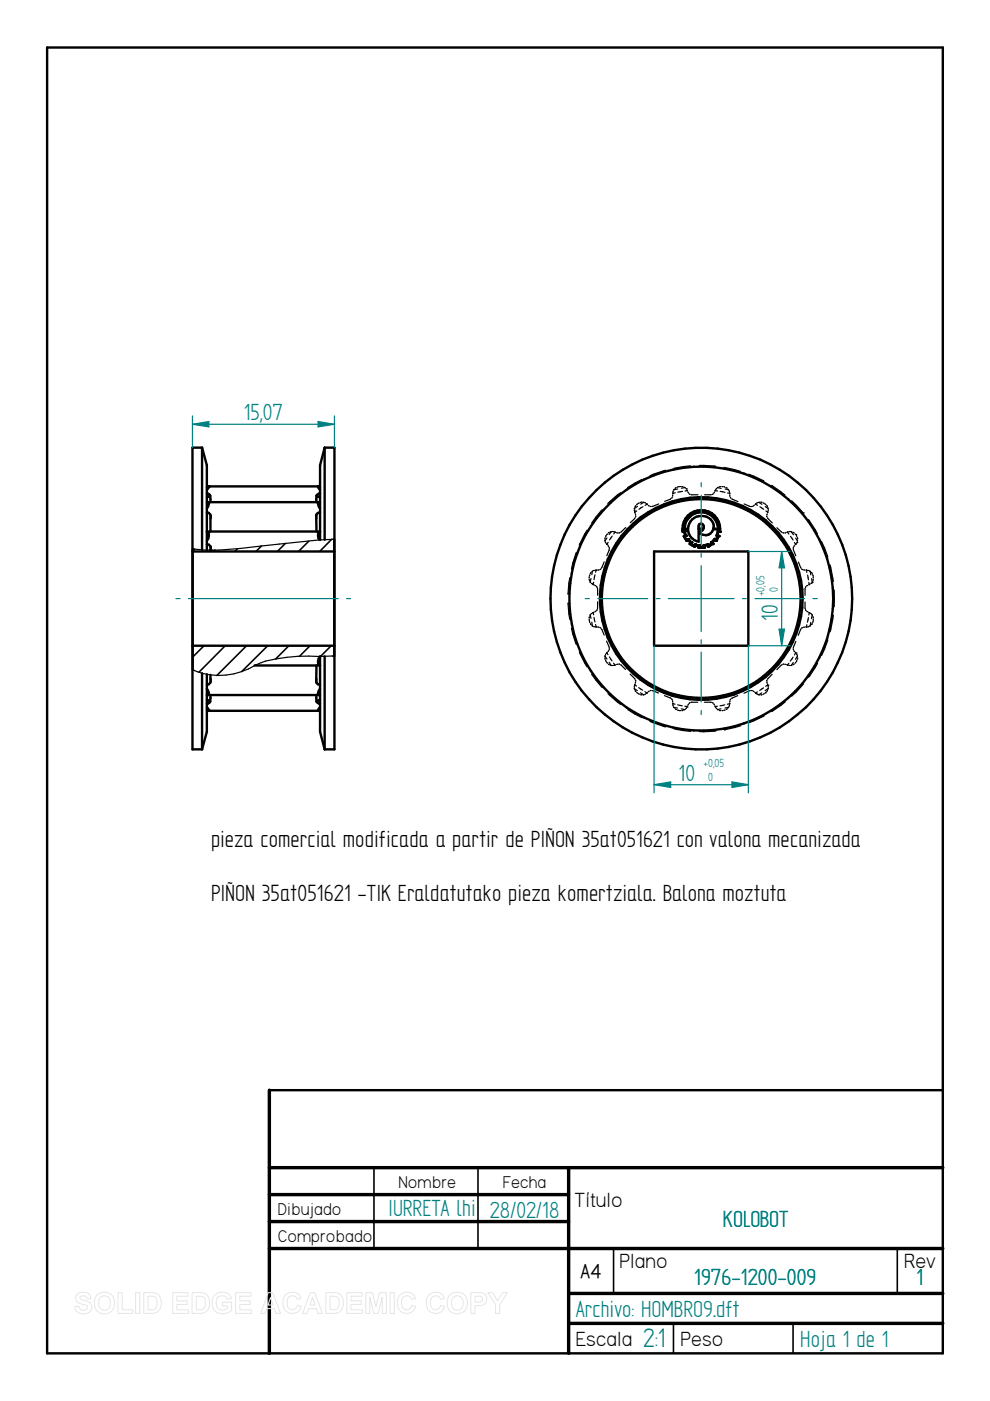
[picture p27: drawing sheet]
<svg xmlns="http://www.w3.org/2000/svg" width="210mm" height="297mm" viewBox="0 0 210 297" stroke-linecap="round" stroke-linejoin="round" font-family="sans-serif">
<defs><g id="words">
<text font-size="6.4" fill="#008080" x="136.4" y="285.6">2:1</text>
<g font-size="5.6" fill="#008080">
<text x="51.7" y="89.1">15,07</text>
<text x="164.9" y="131.7" transform="rotate(-90 164.9 131.7)">10</text>
<text x="143.9" y="165.5">10</text>
<text x="82.3" y="257.7">IURRETA lhi</text>
<text x="103.8" y="258.2">28/02/18</text>
<text x="153.3" y="260.1">KOLOBOT</text>
<text x="147.2" y="272.5">1976-1200-009</text>
<text x="194.4" y="272.5">1</text>
<text x="122.1" y="279.1">Archivo: HOMBRO9.dft</text>
<text x="169.7" y="285.5">Hoja 1 de 1</text>
</g>
<g font-size="5.6">
<text x="44.7" y="179.6">pieza comercial modificada a partir de PIÑON 35at051621 con valona mecanizada</text>
<text x="44.7" y="191.1">PIÑON 35at051621 -TIK Eraldatutako pieza komertziala. Balona moztuta</text>
</g>
<g font-size="4.9">
<text x="121.8" y="255.9">Título</text>
<text x="131.4" y="268.8">Plano</text>
<text x="191.7" y="268.8">Rev</text>
<text x="122.1" y="285.3">Escala</text>
<text x="144.3" y="285.3">Peso</text>
</g>
<text font-size="4.7" x="123.1" y="271">A4</text>
<g font-size="4.1">
<text x="84.5" y="251.8">Nombre</text>
<text x="106.6" y="251.8">Fecha</text>
<text x="58.9" y="257.6">Dibujado</text>
<text x="58.9" y="263.3">Comprobado</text>
</g>
<g font-size="2.8" fill="#008080">
<text x="164.9" y="125.5" transform="rotate(-90 164.9 125.5)">0</text>
<text x="162.1" y="126.4" transform="rotate(-90 162.1 126.4)">+0,05</text>
<text x="149.1" y="162.7">+0,05</text>
<text x="150.1" y="165.5">0</text>
</g>
</g></defs>
<g fill="none" stroke="#000" stroke-width=".51">
<path d="M10 10.1h189.9v276.8h-189.9zM42.8 94.9v21.7M42.8 94.9h-2v64h2M42.8 94.9l1.1 3.7v18M68.8 94.9v19.5M68.8 94.9h2.1v64h-2.1M68.8 94.9l-.9 3.7v15.9M40.9 116.9h30M40.9 116.4v25.6M43.9 112.7l.3 .4a1.87 1.87 0 0 1-.3 1.6M43.9 106.5h24M43.9 103.4l.3-.3h23.3l.4 .3"/>
<path d="M43.9 104.6l.5 .3 .2 .2v1.4M43.9 108.6a.94 .94 0 0 1 .7 1.3v2.8M43.9 115.4a.84 .84 0 0 1 .7 1.2M43.9 112.7h24M44.2 106.5v.1a1.27 1.27 0 0 1-.3 1.2M44.3 103.2l-.4 .6M44.5 105l-.3 .3-.3 .1M67.1 105l.3 .3 .5 .1M67.4 103.2l.5 .6M67.6 106.5l-.1 .1a1.27 1.27 0 0 0 .4 1.2M67.9 112.7l-.3 .2-.2 .4 .1 .8 .2 .4M67.9 104.6l-.8 .5v1.4"/>
<path d="M67.9 108.6l-.5 .2-.3 .5v3.4M70.9 114.3v24.8M138.7 116.9h20v20h-20zM144.7 112.8l.4-.1 .2 .8-.3 .2M144.7 112.7a4 4 0 0 1 4-4.5 4 4 0 0 1 4 4.5M145 113.7l.5 .9M145 112.1a3.6 3.6 0 0 1 3.7-3.6 3.6 3.6 0 0 1 3.6 3.7h-1.1a1.74 1.74 0 0 1-3 .7l.9-.7h-1v2.7a2.72 2.72 0 0 1-2.2-2.7h-.9M145.2 112.6h-.4a3.9 3.9 0 0 1 3.9-4.3 3.9 3.9 0 0 1 3.8 4.3h-.3l-.3 .9M145.2 112.6l.2 .9M145.5 113.6l-.3 .1 .1 .4 .3 .4 .3-.2M145.6 114.7l.2-.2 .6 .5-.1 .2M145.9 114.3l.7 .7"/>
<path d="M146.2 109.6a3.5 3.5 0 0 1 3.8-.7 3.5 3.5 0 0 1 2.2 3.2h-.9a2.39 2.39 0 0 0-3.1-2.7 2.74 2.74 0 0 0-2.3 2.7h-.7a3.1 3.1 0 0 1 1-2.5zM146.3 115.2l-.1 .1M146.3 115.4l.9 .5M146.6 115l-.2 .3 .8 .4 .1-.3M147.2 115.9l.2-.3 .7 .1v.4M147.4 115.4l.8 .3M148.2 116.1h1.1M148.3 111.2a.66 .66 0 0 1 .8 .1 .66 .66 0 0 1 0 .8h-1zM150 115.4l-.8 .3v.3h-.3h-.7l.1-.3M150.1 115.9l-.1-.3-.7 .1v.4M151 115.1l.1 .2M151.1 115.4l-.9 .5"/>
<path d="M151.8 114.6l-.3-.2-.5 .7M151.9 113.6l.3 .1-.4 .8-.3-.2-.8 .7 .3 .3-.8 .4-.1-.3M152.4 113.7l-.6 .9M152.6 112.8l-.3-.1-.2 .8 .3 .2M40.9 136.9h30M67.8 139.2a1.21 1.21 0 0 0 .1 1.9h-13.9M67.9 139.2v16l.9 3.7M68.8 139.1v19.8M42.8 142.7v16.2M43.9 143v12.2l-1.1 3.7M43.9 150.5l.3 .2h23.3l.4-.2M43.9 146a1 1 0 0 1 .3 1.3l-.2 .1"/>
<path d="M43.9 147.3l.1 .1M43.9 150l.4 .7M43.9 148.4l.6 .4M44 147.4h23.6M44.6 147.4v1.3l-.4 .4-.3 .1M44.6 143.1v.8a.94 .94 0 0 1-.7 1.3M67.1 141.1v3.4l.3 .6 .5 .1M67.1 147.4v1.3l.5 .4 .3 .1M67.9 146a1 1 0 0 0-.3 1.3h.3M67.9 150l-.5 .7M67.9 148.4l-.8 .4M57.1 231.1h142.8"/>
<circle cx="148.7" cy="126.9" r="32"/>
<circle cx="148.7" cy="126.9" r="21.1"/>
<circle cx="148.7" cy="126.9" r="28"/>
<circle cx="148.7" cy="126.9" r="21.5"/>
</g>
<path d="M57.1 231.1v55.8M57.1 247.6h142.8M57.1 253.3h63.5M57.1 259h63.5M120.6 247.6v39.3M57.1 264.7h142.8M120.6 274.2h79.3M120.6 280.6h79.3" fill="none" stroke="#000" stroke-width=".72"/>
<g fill="none" stroke="#000" stroke-width=".34">
<path d="M41.3 116.5l-.4 .4M45.6 116.6l-.3 .3M50.4 116.3l-.6 .6M55.5 115.7l-1.2 1.2M60.5 115.2l-1.7 1.7M65.5 114.7l-2.2 2.2M70.3 114.3l-2.5 2.6M43.3 136.9l-2.4 2.4M47.8 136.9l-5.6 5.6M52.3 136.9l-6.3 6.3M56.8 136.9l-5.5 5.5M61.3 136.9l-2.9 2.8"/>
<path d="M65.7 136.9l-2.2 2.2M70.2 136.9l-2.3 2.3M79.3 247.6v17.1M101.3 247.6v17.1M130.1 264.8v9.4M190.2 264.8v9.4M142.8 280.6v6.3M168.1 280.6v6.3"/>
</g>
<g fill="none" stroke="#000" stroke-width=".25">
<path d="M141.1 99.7l-3.3 1.2M146.4 98.8l-3.5 .5M148.3 98.7l3.5 .1M153.6 99.1l3.4 .8M40.9 116.4l.4 .1M70.4 114.3h.5M70.9 114.3l-3.2 .2-8.5 .9a109.4 109.4 0 0 1-16.4 1.2l-2-.2M122.1 117.3h.1M122.1 117.3l-.9 3.4M124.5 112.4l-1.7 3.2M127.6 108.1l-2.2 2.8M128.1 119.1l-.6 1.3"/>
<path d="M128.3 114.7v.1M128.3 114.6v.1M128.3 114v.3M128.4 115l.1 .1M128.5 113.5l-.1 .3M128.6 115.3v.1M128.7 115.4h.1M128.7 115.4v.1M128.7 114l-.4 .7M128.8 113.2l-.2 .2M128.9 115.7l.1 .2M128.9 115l-.2 .4"/>
<path d="M129.1 116l.1 .3M129.2 116.5l-.5 1.3M129.2 112.9l-.3 .1M129.6 112.7h.1M129.6 112.7l-.4 .6M129.6 112.7l-.2 .1M129.8 113.7l-.6 .8M129.8 112.7h.2M130.2 112.7l.2 .1M130.4 112.8l-.3 .4M130.4 112.8l.2 .1M130.7 112.9l.3 .1"/>
<path d="M131.4 112.9l-.2 .1M131.6 104.5l-2.7 2.3M132.7 111.8l-1.1 1.1M134.5 108.2h.1M134.5 107.8v.1M134.5 108.2v.1M134.5 108.5l.1 .1M134.5 107.7v.1M134.6 108.6v.2M134.6 109.8l-1 1M134.7 108.9v.3M134.8 107.2l-.2 .3"/>
<path d="M134.8 109.4l-.1 .2M135 108.3l-.4 .3M135.2 107.4l-.7 .4M135.2 106.8l-.2 .2M135.6 106.6l-.3 .2M136.1 106.5l-.3 .1M136.1 101.6l-3 1.8M136.3 106.5h.2M136.3 107.4l-.8 .6M136.5 106.5h.1M136.5 106.5l-.7 .4M136.7 106.6l.2 .1"/>
<path d="M137 106.8l.3 .2M137.2 106.9l-.4 .2M137.5 107.1l.2 .2M137.8 107.4h.3M139.7 106.8l-1.4 .6M142.2 105.7l-1.3 .6M142.5 105.4l-.1 .2M142.6 104.9v.3M142.7 104.4v.3M142.7 104.1v.2M142.9 103.8l-.1 .1M143 103.7l-.1 .1"/>
<path d="M143.2 104.5l-.5 .1M143.4 103.4l-.3 .2M143.7 103.7l-.8 .1M143.8 103.2l-.2 .1M144 103.2h.3M144.5 103.2h.3M144.7 104.2l-1 .2M145 103.3l.3 .1M145.2 103.4l-.7 .1M145.4 103.5l.1 .1M145.5 103.6h.1M145.6 103.8l.1 .2"/>
<path d="M145.7 104l-.5 .1M145.7 104l.1 .1M145.9 104.4l.1 .2M146.1 104.7l.2 .1M146.6 104.9h1.4M150.8 104.9h-1.4M151.3 104.7l-.3 .1M151.5 104.3l-.1 .2M151.6 104l.5 .1M151.6 104v.1M151.7 103.8l-.1 .2M151.9 103.5l-.1 .2"/>
<path d="M152.1 103.4l.8 .1M152.1 103.4v.1M152.3 103.3l-.2 .1M152.7 104.2l1 .2M152.8 103.2h-.3M153 103.2h.3M153.5 103.2l.2 .1M153.8 103.7l.7 .1M153.9 103.4l.3 .1M154.3 104.5l.4 .1M154.3 103.7l.2 .1M154.5 103.8v.1"/>
<path d="M154.6 104.1v.2M154.7 104.4v.2M154.7 104.6v.2M154.7 105l.1 .2M154.9 105.5l.1 .1M155.2 105.7l1.3 .6M157.8 106.8l1.3 .6M158.7 100.5l3.3 1.5M159.6 107.4h-.3M159.9 107.1l-.2 .2M160.2 106.9l.4 .2M160.2 106.9l-.1 .1"/>
<path d="M160.3 106.8l-.1 .1M160.6 106.6l-.2 .1M160.9 106.5l.6 .4M161 106.5l-.2 .1M161.1 107.4l.8 .6M161.2 106.5l.4 .1M161.8 106.6l.3 .1M162.2 106.8l.2 .2M162.3 107.4l.6 .4M162.4 108.3l.4 .3M162.5 107.1l.2 .3M162.6 109.4v.2"/>
<path d="M162.6 109v.2M162.7 109.8l1 1.1M162.8 108.6l-.1 .2M162.8 108.4v.2M162.8 107.7l.1 .1M162.9 107.8v.1M162.9 108.1v.1M163.6 102.9l2.9 2.1M164.7 111.9l1.1 1M165.9 112.9l.3 .1M166.7 112.9l-.3 .1M167 112.8l-.2 .1"/>
<path d="M167 112.8l.3 .4M167.1 112.8h-.1M167.4 112.7h.1M167.4 112.7h-.1M167.6 113.7l.5 .8M167.6 112.7l.3 .1M167.8 112.7l.4 .7M167.9 106.2l2.4 2.6M168.1 112.9l.3 .1M168.2 116.5l.5 1.4M168.2 116.1v.2M168.4 115l.3 .4"/>
<path d="M168.4 115.7l-.1 .2M168.6 113.2l.1 .1M168.7 113.3h.1M168.7 114.1l.4 .6M168.7 115.4l-.1 .1M168.8 115.2l-.1 .2M168.8 113.5l.2 .2M169 115.1h.1M169 114.9v.2M169 114l.1 .3M169.1 114.5v.3M169.3 119.2l.6 1.3"/>
<path d="M170.3 108.8h.1M171.4 110.2l1.9 3M174.2 114.8l1.3 3.3M176 119.8l.7 3.5M67.8 139.2a34.6 34.6 0 0 0-12.4 1.3l-1.4 .6M67.9 139.2h.1M70.4 139.1h.5M70.9 139.1l-3 .1M120.4 127.8l.4 3.6M120.8 122.5l-.4 3.5M121.2 133.2l.9 3.4M122.9 138.3l1.6 3.1"/>
<path d="M124.9 122.3v.3M124.9 122.8l.1 .3M124.9 131.3l.1 .3M125 130.8l-.1 .3M125 131.7l.1 .3M125.1 121.9l-.1 .2M125.1 123.3v.1M125.1 123.4l.1 .1M125.1 130.4l.2 .7M125.1 130.4v.2M125.2 132.2l.1 .3M125.2 130.3l-.1 .1"/>
<path d="M125.3 122.6l-.2 .8M125.3 121.4l-.2 .3M125.4 123.7h.1M125.4 123.7l.1 .1M125.5 130l-.2 .2M125.5 131.9l.1 .8M125.5 132.6l.1 .1M125.6 132.7l.1 .1M125.6 121.1l-.1 .7M125.6 121.1l-.1 .1M125.7 123.9h.1M125.7 123.9l.1 .1"/>
<path d="M125.7 121.1h-.1M125.8 129.9l.1 .4M125.8 124h.1M125.9 132.8l.2 .1M125.9 123.4l-.1 .6M125.9 130.9l.3 1M125.9 129.8l-.3 .2M126 120.9l-.2 .1M126.1 124.1l.2 .1M126.2 121.9l-.3 1M126.2 132.9h.3M126.3 132.4l.1 .5"/>
<path d="M126.4 129.5l-.3 .2M126.4 120.9h-.2M126.4 120.9l-.1 .4M126.4 120.9h.2M126.4 124.3l.2 .2M126.6 129.2l-.1 .3M126.7 124.7v1.5M126.7 132.9l.3 .1M126.7 127.6v1.4M127 120.8l-.3 .1M127.2 133.1l.2 .1M127.4 120.6l-.2 .1"/>
<path d="M127.5 133.3l.6 1.4M128.3 139.1l.4 .6M128.3 139.5v.3M128.3 139.1v.2M128.3 139v.1M128.4 138.7v.2M128.6 135.9l.6 1.4M128.7 138.4l.2 .4M128.7 138.4l-.2 .2M128.8 138.3l-.1 .1M129.1 137.9l-.2 .2M129.2 137.5v.3"/>
<path d="M129.2 139.3l.6 .8M168.1 139.3l-.5 .9M168.2 137.5v.3M168.3 138l.2 .2M168.6 138.3l.2 .2M168.7 138.4l-.3 .5M168.7 136l-.5 1.3M168.8 138.5h.1M168.9 138.7l.1 .2M169 140l-.1 .3M169 139l.1 .1M169.1 139.1l-.4 .7"/>
<path d="M169.1 139.1v.2M169.1 139.5l-.1 .3M169.8 133.3l-.6 1.4M170 120.6l.2 .2M170.1 133.1l-.1 .1M170.4 120.8l.2 .1M170.6 133h-.3M170.7 127.6v1.5M170.7 124.8v1.4M170.8 129.2l.1 .3M170.8 132.9h.4M170.9 120.9h.1"/>
<path d="M170.9 124.4l-.1 .2M171 120.9h.2M171 120.9l.1 .5M171.1 132.5l-.1 .4M171.1 129.6l.2 .1M171.2 121.9l.2 1M171.2 124.1l-.2 .1M171.3 120.9l.2 .1M171.4 130.9l-.2 1M171.4 129.8l.2 .1M171.5 123.5l.1 .5M171.5 132.8l-.2 .1"/>
<path d="M171.6 129.9l.1 .1M171.6 129.9l-.1 .5M171.6 124h-.2M171.6 121l.3 .2M171.7 123.8l-.1 .2M171.7 121.1l.2 .8M171.7 132.7v.1M171.9 130l.1 .2M171.9 132.6l-.2 .1M171.9 132l-.2 .7M172 123.7h.1M172 121.4l.2 .2"/>
<path d="M172 123.6v.1M172.1 122.7l.1 .7M172.1 130.3l.1 .1M172.2 123.4h.1M172.2 130.4l-.2 .7M172.2 132.2l-.2 .2M172.2 130.4l.1 .1M172.3 123.3l-.1 .1M172.3 121.8l.1 .3M172.4 131.7l-.1 .3M172.4 130.7v.3M172.4 122.3v.2"/>
<path d="M172.4 122.8v.3M172.4 131.2v.3M175.5 135.7l-1.3 3.3M176.7 130.5l-.7 3.4M176.9 125.1v3.6M40.9 142l.4 .2M54.2 141a14.2 14.2 0 0 1-13.4 1M125.4 143l2.2 2.8M128.4 140l.1 .3M128.7 140.4l.1 .2M128.9 147.1l2.7 2.3M129 140.8l.2 .2"/>
<path d="M129.2 140.4l.4 .7M129.5 141.1h.1M129.6 141.1h.1M129.9 141.1h.2M130.1 140.6l.3 .4M130.4 141l-.2 .1M130.5 141h-.1M131 140.8l-.3 .1M131.1 140.8h.3M131.6 140.9l1 1M133.1 150.5l3 1.7M133.6 142.9l1 1.1"/>
<path d="M134.5 145.5v.3M134.5 145.9v.1M134.5 146l.6 .4M134.5 146l.1 .2M134.6 145.2l.4 .3M134.7 145l-.2 .4M134.7 146.4l.1 .2M134.7 144.1l.1 .3M134.7 144.6v.2M135 146.8l.2 .2M135.3 147.1l.3 .1M135.4 145.8l.9 .5"/>
<path d="M135.8 146.9l.7 .4M135.8 147.3h.3M136.3 147.3h.2M136.6 147.3h-.1M136.7 146.6l.5 .3M136.9 147.1l-.2 .1M137.2 146.9l-.2 .1M137.3 146.9h-.1M137.6 146.6l-.2 .1M137.8 153l3.3 1.1M138 146.4l-.2 .1M138.3 146.4l1.3 .5"/>
<path d="M140.9 147.5l1.3 .6M142.4 148.2l.1 .2M142.6 148.5v.3M142.7 149v.4M142.7 149.2l.4 .1M142.7 149.6l.1 .1M142.8 149.9l.1 .1M142.9 150l.7 .1M142.9 150l.1 .1M143 154.6l3.4 .5M143.2 150.3l.2 .2M143.6 150.5l.3 .1"/>
<path d="M143.7 149.4l1 .2M144.1 150.7h.3M144.4 150.3l.8 .2M144.9 150.6l-.3 .1M145.2 149.7l.5 .1M145.2 150.5h-.1M145.3 150.4l-.1 .1M145.5 150.1l-.1 .1M145.7 149.9h.1M145.7 149.8v.1M145.8 149.7l-.1 .1M146 149.3l-.1 .2"/>
<path d="M146.3 149l-.2 .1M148 148.9h-1.5M149.4 148.9h1.4M151 149l.2 .1M151.3 149.2l.2 .3M151.6 149.6v.2M151.6 149.8l.2 .2M151.8 155l-3.5 .1M151.8 150.1l.2 .2M152.1 149.7l-.5 .1M152.1 150.4v.1M152.1 150.5h.2"/>
<path d="M152.5 150.6l.3 .1M152.9 150.3l-.8 .2M153.3 150.6l-.2 .1M153.6 154.7h.1M153.7 149.4l-1 .2M153.8 150.5l-.3 .1M154.2 150.2l-.2 .2M154.5 150l-.8 .1M154.5 150l-.1 .1M154.5 149.9v.1M154.6 149.5v.2M154.7 149.2v.2"/>
<path d="M154.7 149.2l-.5 .1M154.7 149.1v.1M154.8 148.6l-.1 .2M154.9 148.2l-.1 .2M156.4 147.5l-1.3 .6M157.1 153.9l-3.5 .8M159.1 146.4l-1.4 .6M159.3 146.4h.2M159.7 146.5l.2 .2M160.2 147h.1M160.2 147l.2 .1M160.5 147.2h.1"/>
<path d="M160.5 147.2h.2M160.6 146.7l-.4 .2-.1-.1M160.8 147.3h.1M160.9 147.3h.2M161.5 146.9l-.6 .4M161.6 147.3h-.3M161.9 145.8l-.8 .6M162 151.8l-3.2 1.4M162.1 147.1l-.3 .1M162.3 146.9h.1M162.4 146.8l-.1 .1M162.6 144.6l.1 .3"/>
<path d="M162.6 144.2v.2M162.7 145.1l.1 .1M162.7 146.3l-.1 .3M162.8 145.2v.1M162.8 145.2l-.5 .3M162.8 145.3h.1M162.9 145.9v.1M162.9 145.5v.2M162.9 146l-.7 .4M162.9 146l-.1 .1M163.7 143l-1 1M165.8 141l-1.1 1"/>
<path d="M166.2 140.8l-.3 .1M166.4 140.8l.2 .1M166.5 148.8l-2.9 2.1M166.8 140.9l.2 .1M167 141l.2 .1M167.3 140.6l-.3 .4M167.3 141.1h.2M167.7 141.1h.1M167.9 141l-.1 .1M168.2 140.5l-.4 .6M168.4 140.8l-.3 .1M168.7 140.4l-.1 .2"/>
<path d="M170.3 145.1l-2.4 2.5M173.4 140.6l-2 3"/>
</g>
<g fill="#000">
<circle cx="44.2" cy="103.1" r=".25"/>
<circle cx="44.3" cy="103.2" r=".25"/>
<circle cx="44.6" cy="116.6" r=".25"/>
<circle cx="67.4" cy="103.2" r=".25"/>
<circle cx="144.7" cy="112.7" r=".25"/>
<circle cx="145" cy="113.7" r=".25"/>
<circle cx="145" cy="112.1" r=".25"/>
<circle cx="145" cy="112.2" r=".25"/>
<circle cx="145.2" cy="112.6" r=".25"/>
<circle cx="145.5" cy="113.6" r=".25"/>
<circle cx="145.5" cy="114.6" r=".25"/>
<circle cx="145.7" cy="114.6" r=".25"/>
<circle cx="145.9" cy="114.3" r=".25"/>
<circle cx="146.2" cy="115.3" r=".25"/>
<circle cx="146.3" cy="115.4" r=".25"/>
<circle cx="146.3" cy="115.2" r=".25"/>
<circle cx="146.6" cy="115" r=".25"/>
<circle cx="147.2" cy="115.9" r=".25"/>
<circle cx="147.4" cy="115.4" r=".25"/>
<circle cx="148.1" cy="116.1" r=".25"/>
<circle cx="148.3" cy="115.7" r=".25"/>
<circle cx="149.1" cy="115.7" r=".25"/>
<circle cx="149.2" cy="115.7" r=".25"/>
<circle cx="149.3" cy="116.1" r=".25"/>
<circle cx="150" cy="115.4" r=".25"/>
<circle cx="150.1" cy="115.4" r=".25"/>
<circle cx="150.1" cy="115.9" r=".25"/>
<circle cx="150.2" cy="115.9" r=".25"/>
<circle cx="151" cy="115.1" r=".25"/>
<circle cx="151.1" cy="115.4" r=".25"/>
<circle cx="151.1" cy="115.3" r=".25"/>
<circle cx="151.5" cy="114.3" r=".25"/>
<circle cx="151.7" cy="114.6" r=".25"/>
<circle cx="151.8" cy="114.6" r=".25"/>
<circle cx="151.9" cy="113.5" r=".25"/>
<circle cx="152.2" cy="113.6" r=".25"/>
<circle cx="152.4" cy="113.7" r=".25"/>
<circle cx="152.6" cy="112.8" r=".25"/>
<circle cx="152.7" cy="112.7" r=".25"/>
<circle cx="44.3" cy="150.7" r=".25"/>
<circle cx="67.5" cy="150.7" r=".25"/>
</g>
<path d="M138.7 136.9v31.2M158.7 136.9v31.2M138.7 166.4l3.5-.6v1.2z" fill="none" stroke="#008080" stroke-width=".25"/>
<path d="M138.7 166.4l3.5-.6v1.2z" fill="#008080"/>
<path d="M155.2 165.8l3.5 .6-3.5 .6z" fill="none" stroke="#008080" stroke-width=".25"/>
<path d="M155.2 165.8l3.5 .6-3.5 .6z" fill="#008080"/>
<path d="M158.7 116.9h8.8M158.7 136.9h8.8M165.2 133.4h1.1l-.6 3.5zM138.7 166.4h20" fill="none" stroke="#008080" stroke-width=".25"/>
<path d="M165.2 133.4h1.1l-.6 3.5z" fill="#008080"/>
<path d="M165.7 116.9l.6 3.5h-1.1z" fill="none" stroke="#008080" stroke-width=".25"/>
<path d="M165.7 116.9l.6 3.5h-1.1z" fill="#008080"/>
<path d="M40.8 88.2v6.7M40.8 90l3.5-.6v1.1zM70.9 88.2v6.7M165.7 116.9v20" fill="none" stroke="#008080" stroke-width=".25"/>
<path d="M40.8 90l3.5-.6v1.1z" fill="#008080"/>
<path d="M67.4 89.4l3.5 .6-3.5 .5z" fill="none" stroke="#008080" stroke-width=".25"/>
<path d="M67.4 89.4l3.5 .6-3.5 .5z" fill="#008080"/>
<g fill="none" stroke="#008080" stroke-width=".25">
<path d="M40.8 90h30.1M148.7 102.3v.9M148.7 105v10.5M148.7 117.3v.9M148.7 119.9v14M37.3 126.9h.9M40 126.9h31.7M73.5 126.9h.8M124.1 126.9h.9M126.7 126.9h10.6M139.1 126.9h.9M141.7 126.9h14"/>
<path d="M148.7 135.6v.9M148.7 138.3v10.5M157.4 126.9h.8M160.1 126.9h10.5M172.4 126.9h.9M148.7 150.6v.9"/>
</g>
<g fill="none" stroke="#e6e6e6" stroke-width=".21">
<path d="M16.4 274.4a1.87 1.87 0 0 1 2.9 .6v.3l-.8 .1a.82 .82 0 0 0-.7-.7 .82 .82 0 0 0-.9 .5l.3 .3a2.79 2.79 0 0 1 2.2 1.2 1.44 1.44 0 0 1-1.7 1.9 1.61 1.61 0 0 1-1.8-1.6l.8-.1a.92 .92 0 0 0 .9 .9 .92 .92 0 0 0 1-.8l-.6-.3a2.14 2.14 0 0 1-1.9-1.2v-.7zM20.6 274.5a2.24 2.24 0 0 1 2.8-.1 2.24 2.24 0 0 1 .8 2.6 2.18 2.18 0 0 1-2.8 1.5 2.18 2.18 0 0 1-1.3-2.8l.1-.6zM21.3 275.1a1.32 1.32 0 0 1 1.6-.1 1.32 1.32 0 0 1 .5 1.6 1.26 1.26 0 0 1-1.5 1.2 1.26 1.26 0 0 1-1-1.6l.1-.6zM25 274.1h.9v3.6h2.3v.8h-3.2zM28.7 274.1h.9v4.4h-.9zM30.5 274.1h1.6a2 2 0 0 1 2.1 2.5 1.85 1.85 0 0 1-2.1 1.9h-1.6zM31.4 274.8a1.68 1.68 0 0 1 1.7 .5 1.76 1.76 0 0 1-.5 2.4h-1.2zM36.6 274.1h3.3v.7h-2.4v1h2.2v.8h-2.2v1.1h2.5v.8h-3.4zM40.7 274.1h1.6a2 2 0 0 1 2.1 2.5 1.85 1.85 0 0 1-2 1.9h-1.7zM41.6 274.8a1.68 1.68 0 0 1 1.8 .5 1.76 1.76 0 0 1-.6 2.4h-1.2zM45.6 274.5a2.15 2.15 0 0 1 3.5 .8l-.9 .2a1.28 1.28 0 0 0-1.7-.6 1.28 1.28 0 0 0-.6 1.7 1.38 1.38 0 0 0 .9 1.1 1.38 1.38 0 0 0 1.4-.3v-.5h-1v-.8h1.9v1.7a2.41 2.41 0 0 1-3.1 .5 2.41 2.41 0 0 1-.9-3zM50 274.1h3.2v.7h-2.4v1h2.2v.8h-2.2v1.1h2.5v.8h-3.3z"/>
<path d="M56.9 274.1h.9l1.7 4.4h-1l-.3-1h-1.6l-.4 1h-.9zM57.4 275.1l.5 1.6h-1.1zM60.5 274.6a1.97 1.97 0 0 1 3.3 .7l-.8 .2a1.12 1.12 0 0 0-1.4-.7 1.12 1.12 0 0 0-.7 1.4 1.12 1.12 0 0 0 .7 1.5 1.12 1.12 0 0 0 1.4-.9l.9 .2a2.03 2.03 0 0 1-2.6 1.4 2.03 2.03 0 0 1-1.3-2.6l.2-.7zM65.7 274.1h1l1.7 4.4h-1l-.3-1h-1.7l-.3 1h-.9zM66.3 275.1l.5 1.6h-1.1zM69.1 274.1h1.6a2 2 0 0 1 2.1 2.5 1.85 1.85 0 0 1-2.1 1.9h-1.6zM70 274.8a1.68 1.68 0 0 1 1.7 .5 1.76 1.76 0 0 1-.5 2.4h-1.2zM73.5 274.1h3.3v.7h-2.4v1h2.2v.8h-2.2v1.1h2.5v.8h-3.4zM77.6 274.1h1.4l.7 2.9 .8-2.9h1.4v4.4h-.8l-.1-3.5-.8 3.5h-1l-.8-3.5v3.5h-.8zM82.7 274.1h.9v4.4h-.9zM84.8 274.6a1.97 1.97 0 0 1 3.3 .7l-.9 .2a1.12 1.12 0 0 0-1.4-.7 1.12 1.12 0 0 0-.7 1.4 1.12 1.12 0 0 0 .8 1.5 1.12 1.12 0 0 0 1.4-.9l.8 .2a2.03 2.03 0 0 1-2.5 1.4 2.03 2.03 0 0 1-1.3-2.6l.1-.7zM90.9 274.6a1.97 1.97 0 0 1 3.3 .7l-.8 .2a1.12 1.12 0 0 0-1.4-.7 1.12 1.12 0 0 0-.7 1.4 1.12 1.12 0 0 0 .7 1.5 1.12 1.12 0 0 0 1.4-.9l.9 .2a2.03 2.03 0 0 1-2.6 1.4 2.03 2.03 0 0 1-1.3-2.6l.2-.7z"/>
<path d="M95.4 274.5a2.24 2.24 0 0 1 2.8-.1 2.24 2.24 0 0 1 .8 2.6 2.18 2.18 0 0 1-2.8 1.5 2.18 2.18 0 0 1-1.3-2.8l.1-.6zM96.1 275.1a1.32 1.32 0 0 1 1.6-.1 1.32 1.32 0 0 1 .5 1.6 1.26 1.26 0 0 1-1.4 1.2 1.26 1.26 0 0 1-1.1-1.6l.1-.6zM99.8 274.1h1.4a1.45 1.45 0 0 1 1.8 .5 1.45 1.45 0 0 1-.2 1.8 2.62 2.62 0 0 1-2.1 .4v1.7h-.9zM100.7 274.8a1.34 1.34 0 0 1 1.6 .4 .79 .79 0 0 1-1.1 .9h-.5zM103.4 274.1h1.1l1 1.7 1-1.7h1.1l-1.6 2.5v1.9h-.9v-1.9z"/>
</g>
<use href="#words"/>
</svg>
